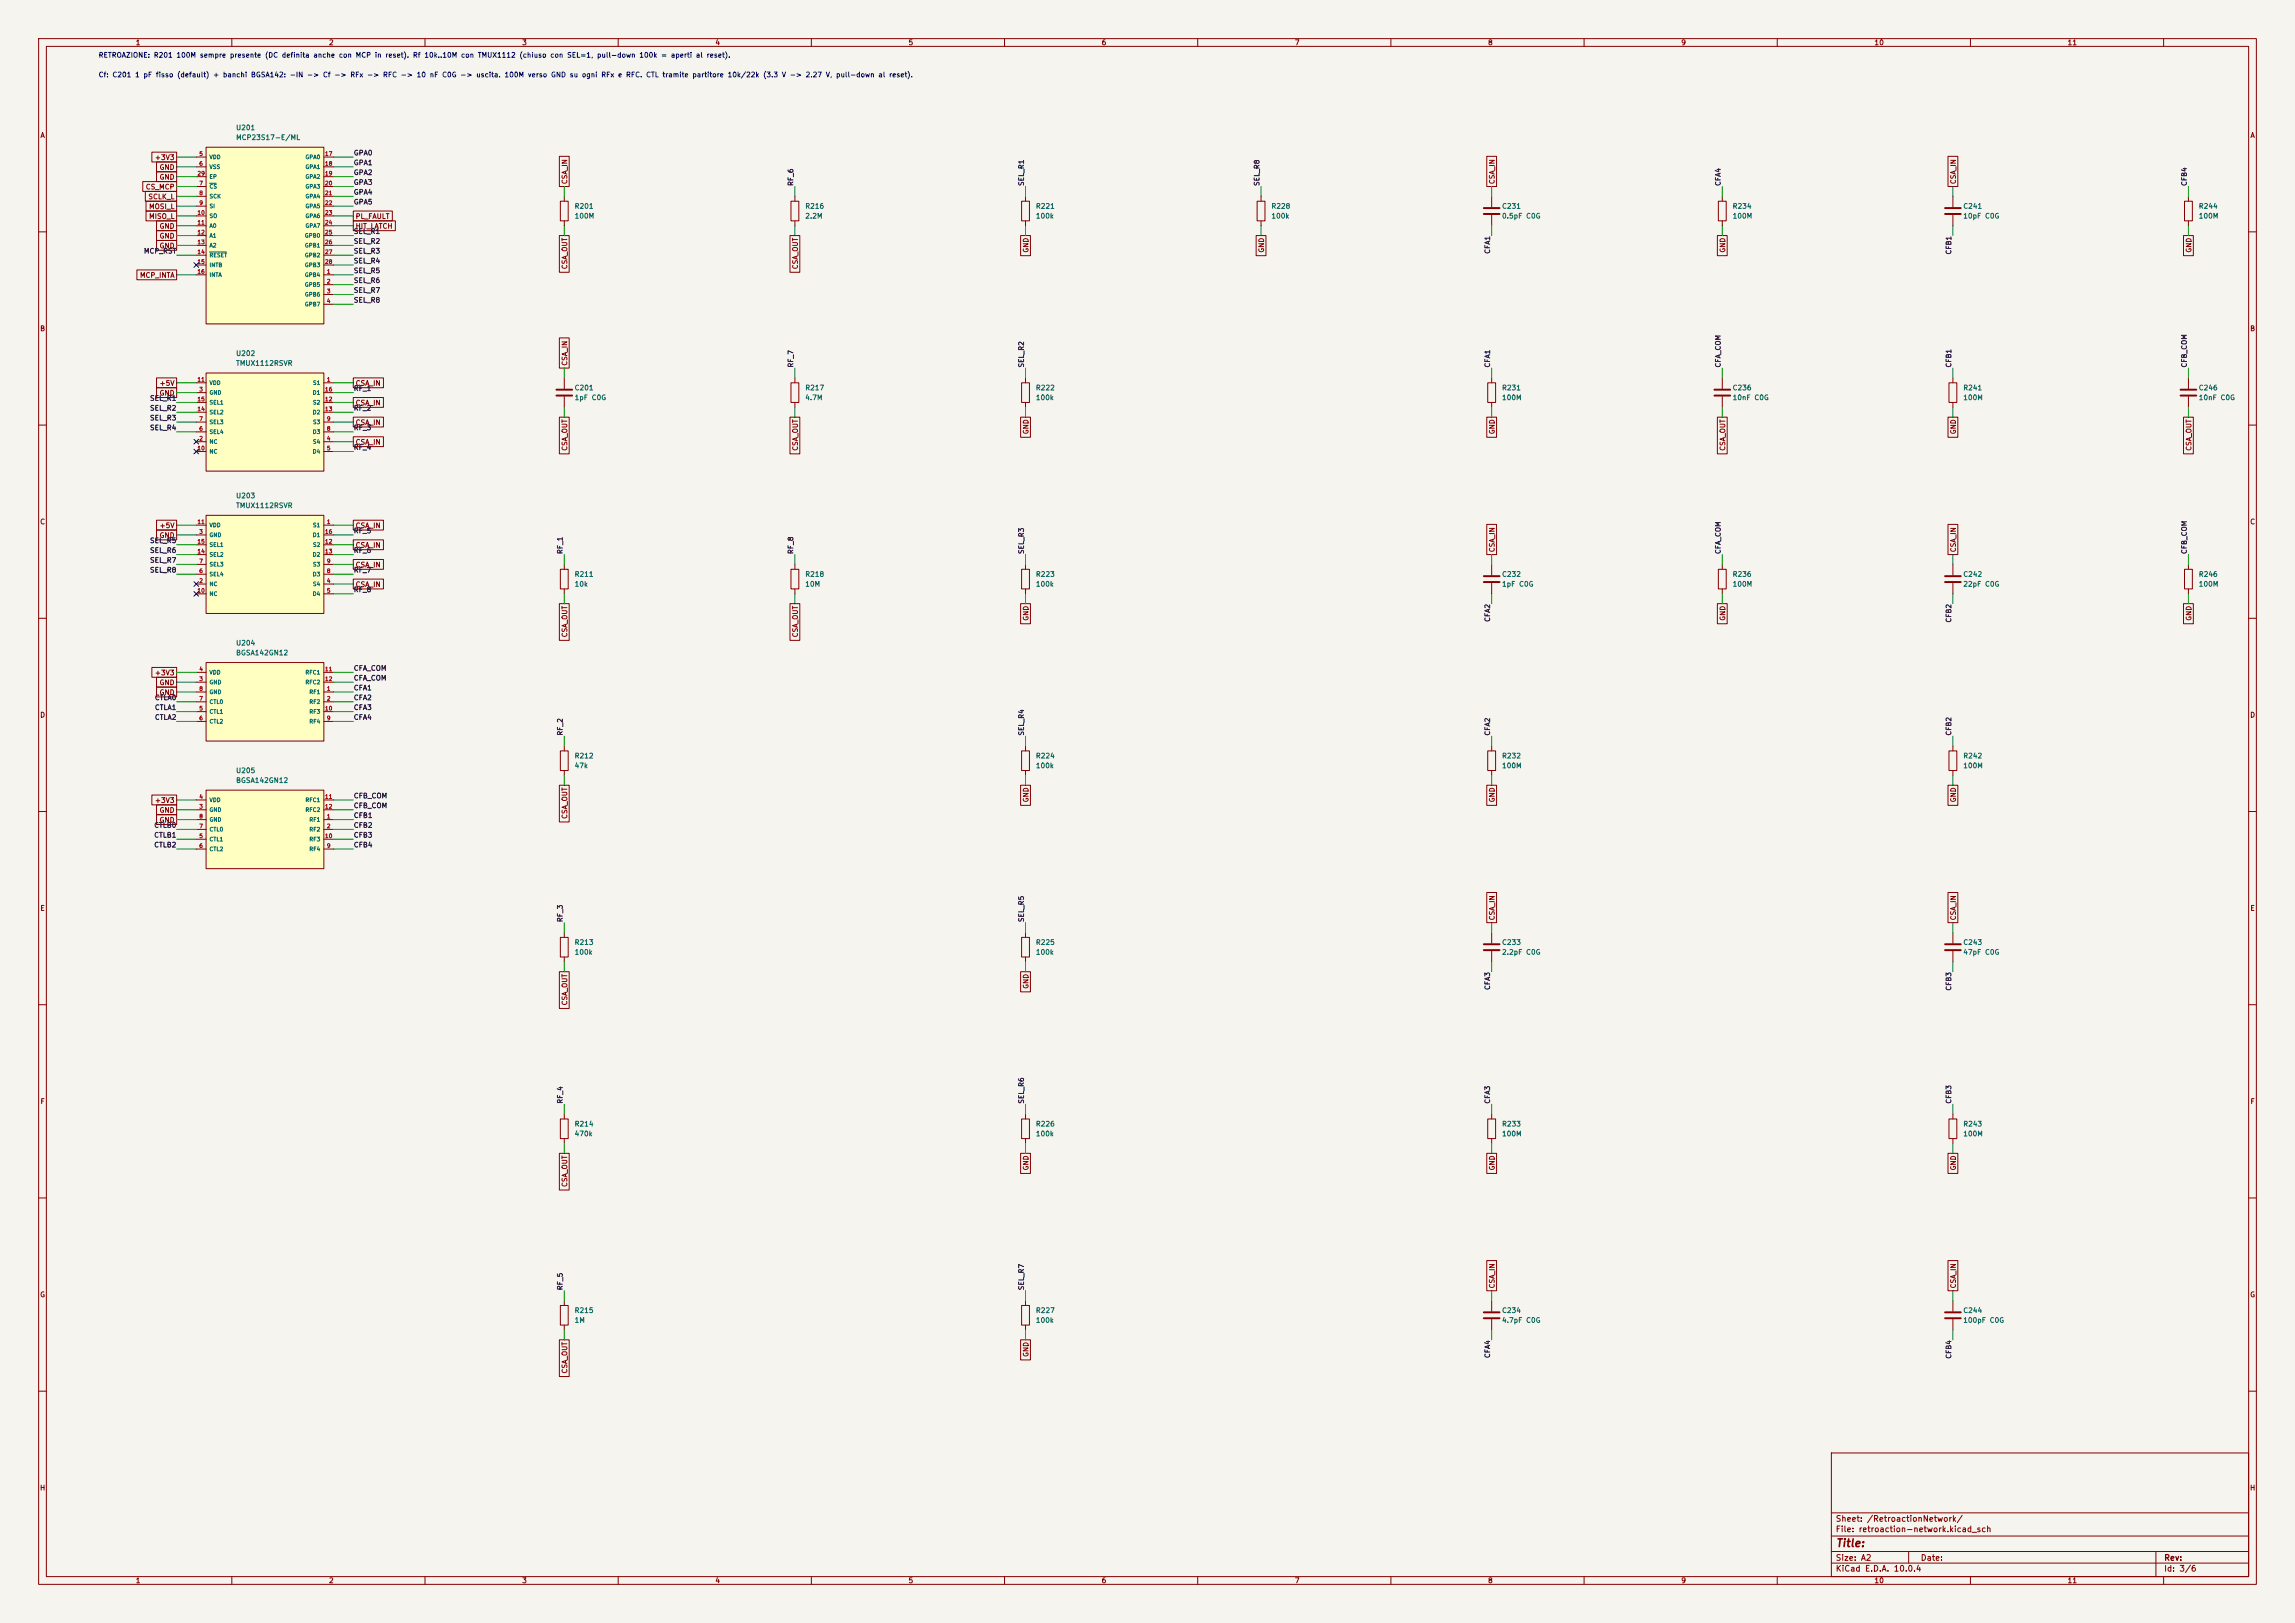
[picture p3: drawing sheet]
<svg xmlns="http://www.w3.org/2000/svg" width="594mm" height="420mm" viewBox="0 0 594 420" stroke-linecap="round" stroke-linejoin="round" font-family="sans-serif">
<defs><g id="words">
<text font-size="2" fill="#840000" x="475" y="400.8">Title:</text>
<g font-size="1.5" fill="#840000">
<text x="475" y="394.1">Sheet: /RetroactionNetwork/</text>
<text x="475" y="396.8">File: retroaction-network.kicad_sch</text>
<text x="475" y="407">KiCad E.D.A. 10.0.4</text>
<text x="475" y="404.2">Size: A2</text>
<text x="497" y="404.2">Date:</text>
<text x="560" y="404.2">Rev:</text>
<text x="560" y="407">Id: 3/6</text>
</g>
<g font-size="1.3" fill="#840000">
<text x="35" y="12">1</text>
<text x="85" y="12">2</text>
<text x="135" y="12">3</text>
<text x="185" y="12">4</text>
<text x="235" y="12">5</text>
<text x="285" y="12">6</text>
<text x="335" y="12">7</text>
<text x="385" y="12">8</text>
<text x="435" y="12">9</text>
<text x="485" y="12">10</text>
<text x="535" y="12">11</text>
<text x="10.3" y="36">A</text>
<text x="582.3" y="36">A</text>
<text x="40" y="41.7">+3V3</text>
<text x="41.2" y="46.8">GND</text>
<text x="41.2" y="44.2">GND</text>
<text x="147.1" y="47.8" transform="rotate(-90 147.1 47.8)">CSA_IN</text>
<text x="387.1" y="47.8" transform="rotate(-90 387.1 47.8)">CSA_IN</text>
<text x="506.5" y="47.8" transform="rotate(-90 506.5 47.8)">CSA_IN</text>
<text x="37.6" y="49.3">CS_MCP</text>
<text x="38.3" y="51.9">SCLK_L</text>
<text x="38.4" y="56.9">MISO_L</text>
<text x="38.4" y="54.4">MOSI_L</text>
<text x="41.2" y="59.5">GND</text>
<text x="91.9" y="56.9">PL_FAULT</text>
<text x="91.9" y="59.5">HIT_LATCH</text>
<text x="41.2" y="64.6">GND</text>
<text x="41.2" y="62">GND</text>
<text x="266.5" y="65.5" transform="rotate(-90 266.5 65.5)">GND</text>
<text x="327.5" y="65.5" transform="rotate(-90 327.5 65.5)">GND</text>
<text x="446.8" y="65.5" transform="rotate(-90 446.8 65.5)">GND</text>
<text x="567.5" y="65.5" transform="rotate(-90 567.5 65.5)">GND</text>
<text x="147.1" y="69.8" transform="rotate(-90 147.1 69.8)">CSA_OUT</text>
<text x="206.8" y="69.8" transform="rotate(-90 206.8 69.8)">CSA_OUT</text>
<text x="36.1" y="72.2">MCP_INTA</text>
<text x="10.3" y="86">B</text>
<text x="582.3" y="86">B</text>
<text x="147.1" y="94.8" transform="rotate(-90 147.1 94.8)">CSA_IN</text>
<text x="41.2" y="100.1">+5V</text>
<text x="91.9" y="100.1">CSA_IN</text>
<text x="41.2" y="102.7">GND</text>
<text x="91.9" y="105.2">CSA_IN</text>
<text x="91.9" y="110.3">CSA_IN</text>
<text x="266.5" y="112.5" transform="rotate(-90 266.5 112.5)">GND</text>
<text x="387.1" y="112.5" transform="rotate(-90 387.1 112.5)">GND</text>
<text x="506.5" y="112.5" transform="rotate(-90 506.5 112.5)">GND</text>
<text x="91.9" y="115.4">CSA_IN</text>
<text x="147.1" y="116.8" transform="rotate(-90 147.1 116.8)">CSA_OUT</text>
<text x="206.8" y="116.8" transform="rotate(-90 206.8 116.8)">CSA_OUT</text>
<text x="446.8" y="116.8" transform="rotate(-90 446.8 116.8)">CSA_OUT</text>
<text x="567.5" y="116.8" transform="rotate(-90 567.5 116.8)">CSA_OUT</text>
<text x="10.3" y="136">C</text>
<text x="41.2" y="137">+5V</text>
<text x="91.9" y="137">CSA_IN</text>
<text x="582.3" y="136">C</text>
<text x="41.2" y="139.5">GND</text>
<text x="91.9" y="142">CSA_IN</text>
<text x="387.1" y="143" transform="rotate(-90 387.1 143)">CSA_IN</text>
<text x="506.5" y="143" transform="rotate(-90 506.5 143)">CSA_IN</text>
<text x="91.9" y="147.1">CSA_IN</text>
<text x="91.9" y="152.2">CSA_IN</text>
<text x="266.5" y="160.8" transform="rotate(-90 266.5 160.8)">GND</text>
<text x="446.8" y="160.8" transform="rotate(-90 446.8 160.8)">GND</text>
<text x="567.5" y="160.8" transform="rotate(-90 567.5 160.8)">GND</text>
<text x="147.1" y="165.1" transform="rotate(-90 147.1 165.1)">CSA_OUT</text>
<text x="206.8" y="165.1" transform="rotate(-90 206.8 165.1)">CSA_OUT</text>
<text x="40" y="175.1">+3V3</text>
<text x="41.2" y="177.6">GND</text>
<text x="10.3" y="186">D</text>
<text x="41.2" y="180.1">GND</text>
<text x="582.3" y="186">D</text>
<text x="40" y="208.1">+3V3</text>
<text x="266.5" y="207.8" transform="rotate(-90 266.5 207.8)">GND</text>
<text x="387.1" y="207.8" transform="rotate(-90 387.1 207.8)">GND</text>
<text x="506.5" y="207.8" transform="rotate(-90 506.5 207.8)">GND</text>
<text x="41.2" y="213.2">GND</text>
<text x="41.2" y="210.6">GND</text>
<text x="147.1" y="212" transform="rotate(-90 147.1 212)">CSA_OUT</text>
<text x="10.3" y="236">E</text>
<text x="387.1" y="238.3" transform="rotate(-90 387.1 238.3)">CSA_IN</text>
<text x="506.5" y="238.3" transform="rotate(-90 506.5 238.3)">CSA_IN</text>
<text x="582.3" y="236">E</text>
<text x="266.5" y="256" transform="rotate(-90 266.5 256)">GND</text>
<text x="147.1" y="260.3" transform="rotate(-90 147.1 260.3)">CSA_OUT</text>
<text x="10.3" y="286">F</text>
<text x="582.3" y="286">F</text>
<text x="266.5" y="303" transform="rotate(-90 266.5 303)">GND</text>
<text x="387.1" y="303" transform="rotate(-90 387.1 303)">GND</text>
<text x="506.5" y="303" transform="rotate(-90 506.5 303)">GND</text>
<text x="147.1" y="307.3" transform="rotate(-90 147.1 307.3)">CSA_OUT</text>
<text x="10.3" y="336">G</text>
<text x="387.1" y="333.5" transform="rotate(-90 387.1 333.5)">CSA_IN</text>
<text x="506.5" y="333.5" transform="rotate(-90 506.5 333.5)">CSA_IN</text>
<text x="582.3" y="336">G</text>
<text x="266.5" y="351.3" transform="rotate(-90 266.5 351.3)">GND</text>
<text x="147.1" y="355.6" transform="rotate(-90 147.1 355.6)">CSA_OUT</text>
<text x="10.2" y="386">H</text>
<text x="582.2" y="386">H</text>
<text x="35" y="410">1</text>
<text x="85" y="410">2</text>
<text x="135" y="410">3</text>
<text x="185" y="410">4</text>
<text x="235" y="410">5</text>
<text x="285" y="410">6</text>
<text x="335" y="410">7</text>
<text x="385" y="410">8</text>
<text x="435" y="410">9</text>
<text x="485" y="410">10</text>
<text x="535" y="410">11</text>
</g>
<g font-size="1.3" fill="#0000c2">
<text x="25.4" y="15.2">RETROAZIONE: R201 100M sempre presente (DC definita anche con MCP in reset). Rf 10k..10M con TMUX1112 (chiuso con SEL=1, pull-down 100k = aperti al reset).</text>
<text x="25.4" y="20.3">Cf: C201 1 pF fisso (default) + banchi BGSA142: -IN -&gt; Cf -&gt; RFx -&gt; RFC -&gt; 10 nF C0G -&gt; uscita. 100M verso GND su ogni RFx e RFC. CTL tramite partitore 10k/22k (3.3 V -&gt; 2.27 V, pull-down al reset).</text>
</g>
<g font-size="1.3" fill="#006464">
<text x="61" y="34">U201</text>
<text x="61" y="36.5">MCP23S17-E/ML</text>
<text x="148.6" y="54.3">R201</text>
<text x="148.6" y="56.9">100M</text>
<text x="208.3" y="54.3">R216</text>
<text x="208.3" y="56.9">2.2M</text>
<text x="268" y="54.3">R221</text>
<text x="268" y="56.9">100k</text>
<text x="328.9" y="54.3">R228</text>
<text x="328.9" y="56.9">100k</text>
<text x="388.6" y="54.3">C231</text>
<text x="388.6" y="56.9">0.5pF C0G</text>
<text x="448.3" y="54.3">R234</text>
<text x="448.3" y="56.9">100M</text>
<text x="508" y="54.3">C241</text>
<text x="508" y="56.9">10pF C0G</text>
<text x="569" y="54.3">R244</text>
<text x="569" y="56.9">100M</text>
<text x="61" y="95">TMUX1112RSVR</text>
<text x="61" y="92.4">U202</text>
<text x="148.6" y="101.3">C201</text>
<text x="208.3" y="101.3">R217</text>
<text x="268" y="101.3">R222</text>
<text x="388.6" y="101.3">R231</text>
<text x="448.3" y="101.3">C236</text>
<text x="508" y="101.3">R241</text>
<text x="569" y="101.3">C246</text>
<text x="148.6" y="103.8">1pF C0G</text>
<text x="208.3" y="103.8">4.7M</text>
<text x="268" y="103.8">100k</text>
<text x="388.6" y="103.8">100M</text>
<text x="448.3" y="103.8">10nF C0G</text>
<text x="508" y="103.8">100M</text>
<text x="569" y="103.8">10nF C0G</text>
<text x="61" y="131.8">TMUX1112RSVR</text>
<text x="61" y="129.2">U203</text>
<text x="148.6" y="149.6">R211</text>
<text x="208.3" y="149.6">R218</text>
<text x="268" y="149.6">R223</text>
<text x="388.6" y="149.6">C232</text>
<text x="448.3" y="149.6">R236</text>
<text x="508" y="149.6">C242</text>
<text x="569" y="149.6">R246</text>
<text x="148.6" y="152.1">10k</text>
<text x="208.3" y="152.1">10M</text>
<text x="268" y="152.1">100k</text>
<text x="388.6" y="152.1">1pF C0G</text>
<text x="448.3" y="152.1">100M</text>
<text x="508" y="152.1">22pF C0G</text>
<text x="569" y="152.1">100M</text>
<text x="61" y="167.3">U204</text>
<text x="61" y="169.9">BGSA142GN12</text>
<text x="148.6" y="196.6">R212</text>
<text x="268" y="196.6">R224</text>
<text x="388.6" y="196.6">R232</text>
<text x="508" y="196.6">R242</text>
<text x="61" y="202.9">BGSA142GN12</text>
<text x="61" y="200.4">U205</text>
<text x="148.6" y="199.1">47k</text>
<text x="268" y="199.1">100k</text>
<text x="388.6" y="199.1">100M</text>
<text x="508" y="199.1">100M</text>
<text x="148.6" y="244.8">R213</text>
<text x="268" y="244.8">R225</text>
<text x="388.6" y="244.8">C233</text>
<text x="508" y="244.8">C243</text>
<text x="148.6" y="247.4">100k</text>
<text x="268" y="247.4">100k</text>
<text x="388.6" y="247.4">2.2pF C0G</text>
<text x="508" y="247.4">47pF C0G</text>
<text x="148.6" y="291.8">R214</text>
<text x="268" y="291.8">R226</text>
<text x="388.6" y="291.8">R233</text>
<text x="508" y="291.8">R243</text>
<text x="148.6" y="294.3">470k</text>
<text x="268" y="294.3">100k</text>
<text x="388.6" y="294.3">100M</text>
<text x="508" y="294.3">100M</text>
<text x="148.6" y="340.1">R215</text>
<text x="268" y="340.1">R227</text>
<text x="388.6" y="340.1">C234</text>
<text x="508" y="340.1">C244</text>
<text x="148.6" y="342.6">1M</text>
<text x="268" y="342.6">100k</text>
<text x="388.6" y="342.6">4.7pF C0G</text>
<text x="508" y="342.6">100pF C0G</text>
</g>
<g font-size="1.3" fill="#0f0f0f">
<text x="91.4" y="40.5">GPA0</text>
<text x="91.4" y="45.6">GPA2</text>
<text x="91.4" y="43.1">GPA1</text>
<text x="91.4" y="53.2">GPA5</text>
<text x="91.4" y="50.7">GPA4</text>
<text x="91.4" y="48.1">GPA3</text>
<text x="205.6" y="48.3" transform="rotate(-90 205.6 48.3)">RF_6</text>
<text x="265.3" y="48.3" transform="rotate(-90 265.3 48.3)">SEL_R1</text>
<text x="326.3" y="48.3" transform="rotate(-90 326.3 48.3)">SEL_R8</text>
<text x="445.6" y="48.3" transform="rotate(-90 445.6 48.3)">CFA4</text>
<text x="566.3" y="48.3" transform="rotate(-90 566.3 48.3)">CFB4</text>
<text x="37.1" y="65.9">MCP_RST</text>
<text x="91.4" y="65.9">SEL_R3</text>
<text x="91.4" y="63.4">SEL_R2</text>
<text x="91.4" y="60.8">SEL_R1</text>
<text x="386" y="65.8" transform="rotate(-90 386 65.8)">CFA1</text>
<text x="91.4" y="68.5">SEL_R4</text>
<text x="91.4" y="71">SEL_R5</text>
<text x="505.3" y="66" transform="rotate(-90 505.3 66)">CFB1</text>
<text x="91.4" y="73.5">SEL_R6</text>
<text x="91.4" y="76.1">SEL_R7</text>
<text x="91.4" y="78.6">SEL_R8</text>
<text x="205.6" y="95.3" transform="rotate(-90 205.6 95.3)">RF_7</text>
<text x="265.3" y="95.3" transform="rotate(-90 265.3 95.3)">SEL_R2</text>
<text x="386" y="95.3" transform="rotate(-90 386 95.3)">CFA1</text>
<text x="445.6" y="95.3" transform="rotate(-90 445.6 95.3)">CFA_COM</text>
<text x="505.3" y="95.3" transform="rotate(-90 505.3 95.3)">CFB1</text>
<text x="566.3" y="95.3" transform="rotate(-90 566.3 95.3)">CFB_COM</text>
<text x="91.4" y="101.5">RF_1</text>
<text x="38.7" y="106.6">SEL_R2</text>
<text x="38.7" y="104">SEL_R1</text>
<text x="91.4" y="106.6">RF_2</text>
<text x="38.7" y="111.6">SEL_R4</text>
<text x="38.7" y="109.1">SEL_R3</text>
<text x="91.4" y="111.6">RF_3</text>
<text x="91.4" y="116.7">RF_4</text>
<text x="38.7" y="143.4">SEL_R6</text>
<text x="38.7" y="140.8">SEL_R5</text>
<text x="91.4" y="143.4">RF_6</text>
<text x="91.4" y="138.3">RF_5</text>
<text x="145.9" y="143.5" transform="rotate(-90 145.9 143.5)">RF_1</text>
<text x="205.6" y="143.5" transform="rotate(-90 205.6 143.5)">RF_8</text>
<text x="265.3" y="143.5" transform="rotate(-90 265.3 143.5)">SEL_R3</text>
<text x="445.6" y="143.5" transform="rotate(-90 445.6 143.5)">CFA_COM</text>
<text x="566.3" y="143.5" transform="rotate(-90 566.3 143.5)">CFB_COM</text>
<text x="38.7" y="148.5">SEL_R8</text>
<text x="38.7" y="145.9">SEL_R7</text>
<text x="91.4" y="148.5">RF_7</text>
<text x="91.4" y="153.5">RF_8</text>
<text x="386" y="161.1" transform="rotate(-90 386 161.1)">CFA2</text>
<text x="505.3" y="161.3" transform="rotate(-90 505.3 161.3)">CFB2</text>
<text x="91.4" y="173.9">CFA_COM</text>
<text x="91.4" y="176.4">CFA_COM</text>
<text x="91.4" y="178.9">CFA1</text>
<text x="40" y="184">CTLA1</text>
<text x="40" y="181.5">CTLA0</text>
<text x="91.4" y="181.5">CFA2</text>
<text x="91.4" y="184">CFA3</text>
<text x="40" y="186.6">CTLA2</text>
<text x="91.4" y="186.6">CFA4</text>
<text x="145.9" y="190.5" transform="rotate(-90 145.9 190.5)">RF_2</text>
<text x="265.3" y="190.5" transform="rotate(-90 265.3 190.5)">SEL_R4</text>
<text x="386" y="190.5" transform="rotate(-90 386 190.5)">CFA2</text>
<text x="505.3" y="190.5" transform="rotate(-90 505.3 190.5)">CFB2</text>
<text x="91.4" y="206.9">CFB_COM</text>
<text x="91.4" y="209.4">CFB_COM</text>
<text x="39.8" y="214.5">CTLB0</text>
<text x="91.4" y="212">CFB1</text>
<text x="91.4" y="214.5">CFB2</text>
<text x="39.8" y="217">CTLB1</text>
<text x="39.8" y="219.6">CTLB2</text>
<text x="91.4" y="217">CFB3</text>
<text x="91.4" y="219.6">CFB4</text>
<text x="145.9" y="238.8" transform="rotate(-90 145.9 238.8)">RF_3</text>
<text x="265.3" y="238.8" transform="rotate(-90 265.3 238.8)">SEL_R5</text>
<text x="386" y="256.3" transform="rotate(-90 386 256.3)">CFA3</text>
<text x="505.3" y="256.5" transform="rotate(-90 505.3 256.5)">CFB3</text>
<text x="145.9" y="285.8" transform="rotate(-90 145.9 285.8)">RF_4</text>
<text x="265.3" y="285.8" transform="rotate(-90 265.3 285.8)">SEL_R6</text>
<text x="386" y="285.8" transform="rotate(-90 386 285.8)">CFA3</text>
<text x="505.3" y="285.8" transform="rotate(-90 505.3 285.8)">CFB3</text>
<text x="145.9" y="334" transform="rotate(-90 145.9 334)">RF_5</text>
<text x="265.3" y="334" transform="rotate(-90 265.3 334)">SEL_R7</text>
<text x="386" y="351.6" transform="rotate(-90 386 351.6)">CFA4</text>
<text x="505.3" y="351.8" transform="rotate(-90 505.3 351.8)">CFB4</text>
</g>
<g font-size="1" fill="#a90000">
<text x="51.5" y="40.6">5</text>
<text x="84" y="40.6">17</text>
<text x="51" y="45.6">29</text>
<text x="51.5" y="43.1">6</text>
<text x="84" y="43.1">18</text>
<text x="84" y="45.6">19</text>
<text x="51.5" y="48.2">7</text>
<text x="51.5" y="50.7">8</text>
<text x="51.5" y="53.3">9</text>
<text x="84" y="48.2">20</text>
<text x="84" y="50.7">21</text>
<text x="84" y="53.3">22</text>
<text x="51" y="55.8">10</text>
<text x="51" y="58.3">11</text>
<text x="84" y="55.8">23</text>
<text x="84" y="58.3">24</text>
<text x="51" y="60.9">12</text>
<text x="51" y="63.4">13</text>
<text x="51" y="66">14</text>
<text x="84" y="60.9">25</text>
<text x="84" y="63.4">26</text>
<text x="84" y="66">27</text>
<text x="51" y="68.5">15</text>
<text x="51" y="71">16</text>
<text x="84" y="68.5">28</text>
<text x="84.5" y="71">1</text>
<text x="84.5" y="73.6">2</text>
<text x="84.5" y="76.1">3</text>
<text x="84.5" y="78.7">4</text>
<text x="51" y="99">11</text>
<text x="51.5" y="101.5">3</text>
<text x="84" y="101.5">16</text>
<text x="84.5" y="99">1</text>
<text x="51" y="106.6">14</text>
<text x="51" y="104.1">15</text>
<text x="84" y="104.1">12</text>
<text x="84" y="106.6">13</text>
<text x="51.5" y="111.7">6</text>
<text x="51.5" y="109.1">7</text>
<text x="84.5" y="111.7">8</text>
<text x="84.5" y="109.1">9</text>
<text x="51" y="116.8">10</text>
<text x="51.5" y="114.2">2</text>
<text x="84.5" y="114.2">4</text>
<text x="84.5" y="116.8">5</text>
<text x="51" y="135.8">11</text>
<text x="84.5" y="135.8">1</text>
<text x="51" y="143.4">14</text>
<text x="51" y="140.9">15</text>
<text x="51.5" y="138.4">3</text>
<text x="84" y="140.9">12</text>
<text x="84" y="143.4">13</text>
<text x="84" y="138.4">16</text>
<text x="51.5" y="148.5">6</text>
<text x="51.5" y="146">7</text>
<text x="84.5" y="148.5">8</text>
<text x="84.5" y="146">9</text>
<text x="51" y="153.6">10</text>
<text x="51.5" y="151.1">2</text>
<text x="84.5" y="151.1">4</text>
<text x="84.5" y="153.6">5</text>
<text x="51.5" y="173.9">4</text>
<text x="84" y="173.9">11</text>
<text x="51.5" y="176.5">3</text>
<text x="51.5" y="179">8</text>
<text x="84" y="176.5">12</text>
<text x="84.5" y="179">1</text>
<text x="51.5" y="184.1">5</text>
<text x="51.5" y="181.5">7</text>
<text x="84" y="184.1">10</text>
<text x="84.5" y="181.5">2</text>
<text x="51.5" y="186.6">6</text>
<text x="84.5" y="186.6">9</text>
<text x="51.5" y="209.5">3</text>
<text x="51.5" y="206.9">4</text>
<text x="84" y="206.9">11</text>
<text x="84" y="209.5">12</text>
<text x="51.5" y="214.6">7</text>
<text x="51.5" y="212">8</text>
<text x="84.5" y="212">1</text>
<text x="84.5" y="214.6">2</text>
<text x="51.5" y="217.1">5</text>
<text x="51.5" y="219.6">6</text>
<text x="84" y="217.1">10</text>
<text x="84.5" y="219.6">9</text>
</g>
<g font-size="1" fill="#006464">
<text x="54.1" y="41.4">VDD</text>
<text x="78.9" y="41.4">GPA0</text>
<text x="54.1" y="44">VSS</text>
<text x="54.1" y="46.5">EP</text>
<text x="78.9" y="44">GPA1</text>
<text x="78.9" y="46.5">GPA2</text>
<text x="54.1" y="49">CS</text>
<text x="54.1" y="51.6">SCK</text>
<text x="78.9" y="49">GPA3</text>
<text x="78.9" y="51.6">GPA4</text>
<text x="54.1" y="54.1">SI</text>
<text x="54.1" y="56.7">SO</text>
<text x="54.1" y="59.2">A0</text>
<text x="78.9" y="54.1">GPA5</text>
<text x="78.9" y="56.7">GPA6</text>
<text x="78.9" y="59.2">GPA7</text>
<text x="54.1" y="61.7">A1</text>
<text x="54.1" y="64.3">A2</text>
<text x="78.8" y="61.7">GPB0</text>
<text x="78.8" y="64.3">GPB1</text>
<text x="54.1" y="66.8">RESET</text>
<text x="54.1" y="69.4">INTB</text>
<text x="54.1" y="71.9">INTA</text>
<text x="78.8" y="71.9">GPB4</text>
<text x="78.8" y="66.8">GPB2</text>
<text x="78.8" y="69.4">GPB3</text>
<text x="78.8" y="74.4">GPB5</text>
<text x="78.8" y="77">GPB6</text>
<text x="78.8" y="79.5">GPB7</text>
<text x="54.1" y="99.8">VDD</text>
<text x="80.9" y="99.8">S1</text>
<text x="54.1" y="102.4">GND</text>
<text x="54.1" y="107.5">SEL2</text>
<text x="54.1" y="104.9">SEL1</text>
<text x="80.8" y="107.5">D2</text>
<text x="80.8" y="102.4">D1</text>
<text x="80.9" y="104.9">S2</text>
<text x="54.1" y="112.5">SEL4</text>
<text x="54.1" y="110">SEL3</text>
<text x="80.8" y="112.5">D3</text>
<text x="80.9" y="110">S3</text>
<text x="54.1" y="115.1">NC</text>
<text x="54.1" y="117.6">NC</text>
<text x="80.8" y="117.6">D4</text>
<text x="80.9" y="115.1">S4</text>
<text x="54.1" y="136.7">VDD</text>
<text x="80.9" y="136.7">S1</text>
<text x="54.1" y="139.2">GND</text>
<text x="54.1" y="141.7">SEL1</text>
<text x="80.8" y="139.2">D1</text>
<text x="80.9" y="141.7">S2</text>
<text x="54.1" y="149.4">SEL4</text>
<text x="54.1" y="146.8">SEL3</text>
<text x="54.1" y="144.3">SEL2</text>
<text x="80.8" y="149.4">D3</text>
<text x="80.8" y="144.3">D2</text>
<text x="80.9" y="146.8">S3</text>
<text x="54.1" y="151.9">NC</text>
<text x="54.1" y="154.4">NC</text>
<text x="80.8" y="154.4">D4</text>
<text x="80.9" y="151.9">S4</text>
<text x="54.1" y="177.3">GND</text>
<text x="54.1" y="174.8">VDD</text>
<text x="54.1" y="179.8">GND</text>
<text x="78.9" y="174.8">RFC1</text>
<text x="78.9" y="177.3">RFC2</text>
<text x="79.9" y="179.8">RF1</text>
<text x="54.1" y="184.9">CTL1</text>
<text x="54.1" y="182.4">CTL0</text>
<text x="79.9" y="182.4">RF2</text>
<text x="79.9" y="184.9">RF3</text>
<text x="54.1" y="187.5">CTL2</text>
<text x="79.9" y="187.5">RF4</text>
<text x="54.1" y="207.8">VDD</text>
<text x="78.9" y="207.8">RFC1</text>
<text x="54.1" y="210.3">GND</text>
<text x="54.1" y="215.4">CTL0</text>
<text x="54.1" y="212.9">GND</text>
<text x="78.9" y="210.3">RFC2</text>
<text x="79.9" y="212.9">RF1</text>
<text x="79.9" y="215.4">RF2</text>
<text x="54.1" y="217.9">CTL1</text>
<text x="54.1" y="220.5">CTL2</text>
<text x="79.9" y="220.5">RF4</text>
<text x="79.9" y="217.9">RF3</text>
</g>
</g></defs>
<path d="M0 0h594v420h-594z" fill="#f5f4ef" stroke="#f5f4ef" stroke-width=".26"/>
<g fill="none" stroke="#840000" stroke-width=".26">
<path d="M10 10h574v400h-574zM12 12h570v396h-570zM60 10v2M110 10v2M160 10v2M210 10v2M260 10v2M310 10v2M360 10v2M410 10v2M460 10v2M510 10v2"/>
<path d="M560 10v2M145 52.1h2.1v5.1h-2.1zM146 50.8v1.3M146 57.2v1.2M386.1 50.8v2.8M386.1 55.6v2.8M444.8 52.1h2v5.1h-2zM445.8 50.8v1.3M445.8 57.2v1.2M505.5 50.8v2.8M505.5 55.6v2.8M10 60h2"/>
<path d="M582 60h2M385.1 99.1h2v5h-2zM386.1 97.8v1.3M445.8 97.8v2.8M504.4 99.1h2.1v5h-2.1zM505.5 97.8v1.3M10 110h2M386.1 104.1v1.3M445.8 102.6v2.8M505.5 104.1v1.3M582 110h2M386.1 146.1v2.7"/>
<path d="M386.1 150.9v2.8M10 160h2M582 160h2M145 194.3h2.1v5.1h-2.1zM146 193v1.3M146 199.4v1.3M264.4 194.3h2v5.1h-2zM265.4 193v1.3M265.4 199.4v1.3M385.1 194.3h2v5.1h-2zM386.1 193v1.3M386.1 199.4v1.3"/>
<path d="M10 210h2M582 210h2M145 242.6h2.1v5.1h-2.1zM146 241.3v1.3M146 247.7v1.2M264.4 242.6h2v5.1h-2zM265.4 241.3v1.3M265.4 247.7v1.2M386.1 241.3v2.8M386.1 246.1v2.8M10 260h2M582 260h2"/>
<path d="M145 289.6h2.1v5h-2.1zM146 288.3v1.3M146 294.6v1.3M264.4 289.6h2v5h-2zM265.4 288.3v1.3M265.4 294.6v1.3M385.1 289.6h2v5h-2zM386.1 288.3v1.3M386.1 294.6v1.3M504.4 289.6h2.1v5h-2.1zM505.5 288.3v1.3M505.5 294.6v1.3"/>
<path d="M10 310h2M582 310h2M145 337.8h2.1v5.1h-2.1zM146 336.6v1.2M264.4 337.8h2v5.1h-2zM265.4 336.6v1.2M386.1 336.6v2.7M505.5 336.6v2.7M146 342.9v1.3M265.4 342.9v1.3M386.1 341.4v2.8M505.5 341.4v2.8"/>
<path d="M10 360h2M474 376h108v32h-108zM582 360h2M474 397.5h108M474 391.5h108M60 408v2M110 408v2M160 408v2M210 408v2M260 408v2M310 408v2M360 408v2"/>
<path d="M410 408v2M460 408v2M474 404.5h108M474 401.5h108M494 401.5v3M510 408v2M558 401.5v6.5M560 408v2"/>
</g>
<g fill="none" stroke="#840000" stroke-width=".51">
<path d="M384 53.8h4.1M384 55.4h4.1M503.4 53.8h4.1M503.4 55.4h4.1M443.7 100.8h4.1M443.7 102.4h4.1M384 149.1h4.1M384 150.6h4.1M384 244.3h4.1M384 245.9h4.1M384 339.6h4.1M503.4 339.6h4.1"/>
<path d="M384 341.1h4.1M503.4 341.1h4.1"/>
</g>
<path d="M53.3 204.5h30.5v20.3h-30.5z" fill="#ffffc2"/>
<g fill="none" stroke="#840000" stroke-width=".26">
<path d="M444.8 147.3h2v5.1h-2zM445.8 146.1v1.2M445.8 152.4v1.3M505.5 146.1v2.7M505.5 150.9v2.8M50.8 212.1h2.5M50.8 214.6h2.5M50.8 209.6h2.5M50.8 207h2.5M50.8 217.2h2.5M50.8 219.7h2.5M53.3 204.5h30.5v20.3h-30.5z"/>
<path d="M83.8 212.1h2.6M83.8 214.6h2.6M83.8 209.6h2.6M83.8 207h2.6M83.8 217.2h2.6M83.8 219.7h2.6"/>
</g>
<path d="M503.4 149.1h4.1M503.4 150.6h4.1" fill="none" stroke="#840000" stroke-width=".51"/>
<path d="M53.3 171.5h30.5v20.3h-30.5z" fill="#ffffc2"/>
<g fill="none" stroke="#840000" stroke-width=".26">
<path d="M264.4 52.1h2v5.1h-2zM265.4 50.8v1.3M265.4 57.2v1.2M325.4 52.1h2v5.1h-2zM326.4 50.8v1.3M326.4 57.2v1.2M565.4 52.1h2v5.1h-2zM566.4 50.8v1.3M566.4 57.2v1.2M204.7 99.1h2.1v5h-2.1zM205.7 97.8v1.3M264.4 99.1h2v5h-2z"/>
<path d="M265.4 97.8v1.3M566.4 97.8v2.8M205.7 104.1v1.3M265.4 104.1v1.3M566.4 102.6v2.8M204.7 147.3h2.1v5.1h-2.1zM205.7 146.1v1.2M205.7 152.4v1.3M264.4 147.3h2v5.1h-2zM265.4 146.1v1.2M265.4 152.4v1.3M565.4 147.3h2v5.1h-2z"/>
<path d="M566.4 146.1v1.2M566.4 152.4v1.3M50.8 179.1h2.5M50.8 176.5h2.5M50.8 174h2.5M53.3 171.5h30.5v20.3h-30.5zM83.8 179.1h2.6M83.8 176.5h2.6M83.8 174h2.6M50.8 181.6h2.5M50.8 184.2h2.5M50.8 186.7h2.5"/>
<path d="M83.8 181.6h2.6M83.8 184.2h2.6M83.8 186.7h2.6M504.4 194.3h2.1v5.1h-2.1zM505.5 193v1.3M505.5 199.4v1.3M505.5 241.3v2.8M505.5 246.1v2.8"/>
</g>
<path d="M564.4 100.8h4.1M564.4 102.4h4.1M503.4 244.3h4.1M503.4 245.9h4.1" fill="none" stroke="#840000" stroke-width=".51"/>
<path d="M53.3 96.5h30.5v25.4h-30.5z" fill="#ffffc2"/>
<g fill="none" stroke="#840000" stroke-width=".26">
<path d="M204.7 52.1h2.1v5.1h-2.1zM205.7 50.8v1.3M205.7 57.2v1.2M50.8 99.1h2.5M53.3 96.5h30.5v25.4h-30.5zM83.8 99.1h2.6M146 97.8v2.8M50.8 114.3h2.5M50.8 101.6h2.5M50.8 116.8h2.5M50.8 111.8h2.5M50.8 109.2h2.5"/>
<path d="M50.8 104.1h2.5M50.8 106.7h2.5M83.8 114.3h2.6M83.8 101.6h2.6M83.8 116.8h2.6M83.8 111.8h2.6M83.8 109.2h2.6M83.8 104.1h2.6M83.8 106.7h2.6M146 102.6v2.8M145 147.3h2.1v5.1h-2.1zM146 146.1v1.2"/>
<path d="M146 152.4v1.3"/>
</g>
<path d="M144 100.8h4.1M144 102.4h4.1" fill="none" stroke="#840000" stroke-width=".51"/>
<path d="M53.3 133.4h30.5v25.4h-30.5z" fill="#ffffc2"/>
<g fill="none" stroke="#840000" stroke-width=".26">
<path d="M50.8 135.9h2.5M50.8 138.4h2.5M53.3 133.4h30.5v25.4h-30.5zM83.8 135.9h2.6M83.8 138.4h2.6M50.8 151.1h2.5M50.8 153.7h2.5M50.8 148.6h2.5M50.8 146.1h2.5M50.8 141h2.5M50.8 143.5h2.5M83.8 151.1h2.6"/>
<path d="M83.8 153.7h2.6M83.8 148.6h2.6M83.8 146.1h2.6M83.8 141h2.6M83.8 143.5h2.6"/>
</g>
<path d="M53.3 38.1h30.5v45.7h-30.5z" fill="#ffffc2"/>
<g fill="none" stroke="#840000" stroke-width=".26">
<path d="M39.3 39.4h6.4v2.5h-6.4zM53.3 38.1h30.5v45.7h-30.5zM36.9 47h8.8v2.5h-8.8zM37.6 49.5h8.1v2.6h-8.1zM37.8 54.6h7.9v2.6h-7.9zM37.8 52.1h7.9v2.5h-7.9zM40.5 59.7h5.2v2.5h-5.2zM40.5 57.1h5.2v2.6h-5.2zM40.5 44.4h5.2v2.6h-5.2zM40.5 41.9h5.2v2.6h-5.2zM50.8 40.6h2.5M50.8 43.2h2.5"/>
<path d="M50.8 48.3h2.5M50.8 50.8h2.5M50.8 53.3h2.5M50.8 55.9h2.5M50.8 58.4h2.5M50.8 45.7h2.5M83.8 40.6h2.6M83.8 43.2h2.6M83.8 48.3h2.6M83.8 50.8h2.6M83.8 53.3h2.6M83.8 55.9h2.6"/>
<path d="M83.8 58.4h2.6M83.8 45.7h2.6M91.4 54.6h10.1v2.6h-10.1zM91.4 57.1h10.9v2.6h-10.9zM144.8 40.5h2.5v7.8h-2.5zM384.8 40.5h2.6v7.8h-2.6zM504.2 40.5h2.5v7.8h-2.5zM35.4 69.8h10.3v2.6h-10.3zM40.5 62.2h5.2v2.6h-5.2zM50.8 71.1h2.5M50.8 61h2.5M50.8 63.5h2.5"/>
<path d="M50.8 66h2.5M50.8 68.6h2.5M83.8 71.1h2.6M83.8 73.7h2.6M83.8 76.2h2.6M83.8 78.7h2.6M83.8 61h2.6M83.8 63.5h2.6M83.8 66h2.6M83.8 68.6h2.6M144.8 61h2.5v9.5h-2.5zM204.5 61h2.5v9.5h-2.5z"/>
<path d="M264.2 61h2.5v5.2h-2.5zM325.1 61h2.6v5.2h-2.6zM444.5 61h2.5v5.2h-2.5zM565.1 61h2.6v5.2h-2.6zM40.5 97.8h5.2v2.5h-5.2zM91.4 97.8h7.8v2.5h-7.8zM144.8 87.4h2.5v7.9h-2.5zM40.5 100.3h5.2v2.6h-5.2zM91.4 102.9h7.8v2.5h-7.8zM91.4 107.9h7.8v2.6h-7.8zM91.4 113h7.8v2.6h-7.8zM144.8 108h2.5v9.4h-2.5z"/>
<path d="M204.5 108h2.5v9.4h-2.5zM264.2 108h2.5v5.2h-2.5zM384.8 108h2.6v5.2h-2.6zM444.5 108h2.5v9.4h-2.5zM504.2 108h2.5v5.2h-2.5zM565.1 108h2.6v9.4h-2.6zM40.5 134.6h5.2v2.6h-5.2zM40.5 137.2h5.2v2.5h-5.2zM91.4 134.6h7.8v2.6h-7.8zM91.4 139.7h7.8v2.5h-7.8zM384.8 135.7h2.6v7.8h-2.6zM504.2 135.7h2.5v7.8h-2.5z"/>
<path d="M91.4 144.8h7.8v2.5h-7.8zM91.4 149.9h7.8v2.5h-7.8zM144.8 156.2h2.5v9.5h-2.5zM204.5 156.2h2.5v9.5h-2.5zM264.2 156.2h2.5v5.2h-2.5zM444.5 156.2h2.5v5.2h-2.5zM565.1 156.2h2.6v5.2h-2.6zM39.3 172.7h6.4v2.6h-6.4zM40.5 175.3h5.2v2.5h-5.2zM40.5 177.8h5.2v2.5h-5.2zM39.3 205.7h6.4v2.6h-6.4zM40.5 210.8h5.2v2.6h-5.2z"/>
<path d="M40.5 208.3h5.2v2.5h-5.2zM144.8 203.2h2.5v9.5h-2.5zM264.2 203.2h2.5v5.2h-2.5zM384.8 203.2h2.6v5.2h-2.6zM504.2 203.2h2.5v5.2h-2.5zM384.8 231h2.6v7.8h-2.6zM504.2 231h2.5v7.8h-2.5zM144.8 251.5h2.5v9.5h-2.5zM264.2 251.5h2.5v5.2h-2.5zM144.8 298.5h2.5v9.4h-2.5zM264.2 298.5h2.5v5.2h-2.5zM384.8 298.5h2.6v5.2h-2.6z"/>
<path d="M504.2 298.5h2.5v5.2h-2.5zM384.8 326.2h2.6v7.8h-2.6zM504.2 326.2h2.5v7.8h-2.5zM144.8 346.7h2.5v9.5h-2.5zM264.2 346.7h2.5v5.2h-2.5z"/>
</g>
<path d="M54.2 47.4h1.8M54.2 65.2h4.4" fill="none" stroke="#006464" stroke-width=".26"/>
<g fill="none" stroke="#009600" stroke-width=".26">
<path d="M45.7 40.6h5.1M45.7 43.2h5.1M45.7 53.3h5.1M45.7 50.8h5.1M45.7 48.3h5.1M45.7 45.7h5.1M45.7 58.4h5.1M45.7 55.9h5.1M86.4 40.6h5M86.4 43.2h5M86.4 53.3h5M86.4 50.8h5"/>
<path d="M86.4 48.3h5M86.4 45.7h5M86.4 58.4h5M86.4 55.9h5M146 48.3v2.5M146 58.4v2.6M205.7 48.3v2.5M205.7 58.4v2.6M265.4 48.3v2.5M265.4 58.4v2.6M326.4 48.3v2.5M326.4 58.4v2.6"/>
<path d="M386.1 48.3v2.5M386.1 58.4v2.6M445.8 48.3v2.5M445.8 58.4v2.6M505.5 48.3v2.5M505.5 58.4v2.6M566.4 48.3v2.5M566.4 58.4v2.6M45.7 71.1h5.1M45.7 66h5.1M45.7 63.5h5.1M45.7 61h5.1"/>
<path d="M86.4 71.1h5M86.4 78.7h5M86.4 76.2h5M86.4 73.7h5M86.4 68.6h5M86.4 66h5M86.4 63.5h5M86.4 61h5M45.7 99.1h5.1M86.4 99.1h5M146 95.3v2.5M205.7 95.3v2.5"/>
<path d="M265.4 95.3v2.5M386.1 95.3v2.5M445.8 95.3v2.5M505.5 95.3v2.5M566.4 95.3v2.5M45.7 111.8h5.1M45.7 109.2h5.1M45.7 106.7h5.1M45.7 104.1h5.1M45.7 101.6h5.1M86.4 116.8h5M86.4 114.3h5"/>
<path d="M86.4 111.8h5M86.4 109.2h5M86.4 106.7h5M86.4 104.1h5M86.4 101.6h5M146 105.4v2.6M205.7 105.4v2.6M265.4 105.4v2.6M386.1 105.4v2.6M445.8 105.4v2.6M505.5 105.4v2.6M566.4 105.4v2.6"/>
<path d="M45.7 138.4h5.1M45.7 135.9h5.1M86.4 138.4h5M86.4 135.9h5M45.7 148.6h5.1M45.7 146.1h5.1M45.7 143.5h5.1M45.7 141h5.1M86.4 153.7h5M86.4 151.1h5M86.4 148.6h5M86.4 146.1h5"/>
<path d="M86.4 143.5h5M86.4 141h5M146 143.5v2.6M146 153.7v2.5M205.7 143.5v2.6M205.7 153.7v2.5M265.4 143.5v2.6M265.4 153.7v2.5M386.1 143.5v2.6M386.1 153.7v2.5M445.8 143.5v2.6M445.8 153.7v2.5"/>
<path d="M505.5 143.5v2.6M505.5 153.7v2.5M566.4 143.5v2.6M566.4 153.7v2.5M45.7 176.5h5.1M45.7 174h5.1M45.7 179.1h5.1M86.4 176.5h5M86.4 174h5M86.4 179.1h5M45.7 186.7h5.1M45.7 184.2h5.1"/>
<path d="M45.7 181.6h5.1M86.4 186.7h5M86.4 184.2h5M86.4 181.6h5M146 190.5v2.5M265.4 190.5v2.5M386.1 190.5v2.5M505.5 190.5v2.5M45.7 219.7h5.1M45.7 217.2h5.1M45.7 214.6h5.1M45.7 212.1h5.1"/>
<path d="M45.7 209.6h5.1M45.7 207h5.1M86.4 219.7h5M86.4 217.2h5M86.4 214.6h5M86.4 212.1h5M86.4 209.6h5M86.4 207h5M146 200.7v2.5M265.4 200.7v2.5M386.1 200.7v2.5M505.5 200.7v2.5"/>
<path d="M146 238.8v2.5M265.4 238.8v2.5M386.1 238.8v2.5M505.5 238.8v2.5M146 248.9v2.6M265.4 248.9v2.6M386.1 248.9v2.6M505.5 248.9v2.6M146 285.8v2.5M146 295.9v2.6M265.4 285.8v2.5M265.4 295.9v2.6"/>
<path d="M386.1 285.8v2.5M386.1 295.9v2.6M505.5 285.8v2.5M505.5 295.9v2.6M146 334v2.6M265.4 334v2.6M386.1 334v2.6M505.5 334v2.6M146 344.2v2.5M265.4 344.2v2.5M386.1 344.2v2.5M505.5 344.2v2.5"/>
</g>
<path d="M50.2 68l1.2 1.2M51.4 68l-1.2 1.2M50.2 113.7l1.2 1.2M50.2 116.2l1.2 1.2M51.4 113.7l-1.2 1.2M51.4 116.2l-1.2 1.2M50.2 150.5l1.2 1.2M50.2 153.1l1.2 1.2M51.4 150.5l-1.2 1.2M51.4 153.1l-1.2 1.2" fill="none" stroke="#000084" stroke-width=".26"/>
<use href="#words"/>
</svg>
